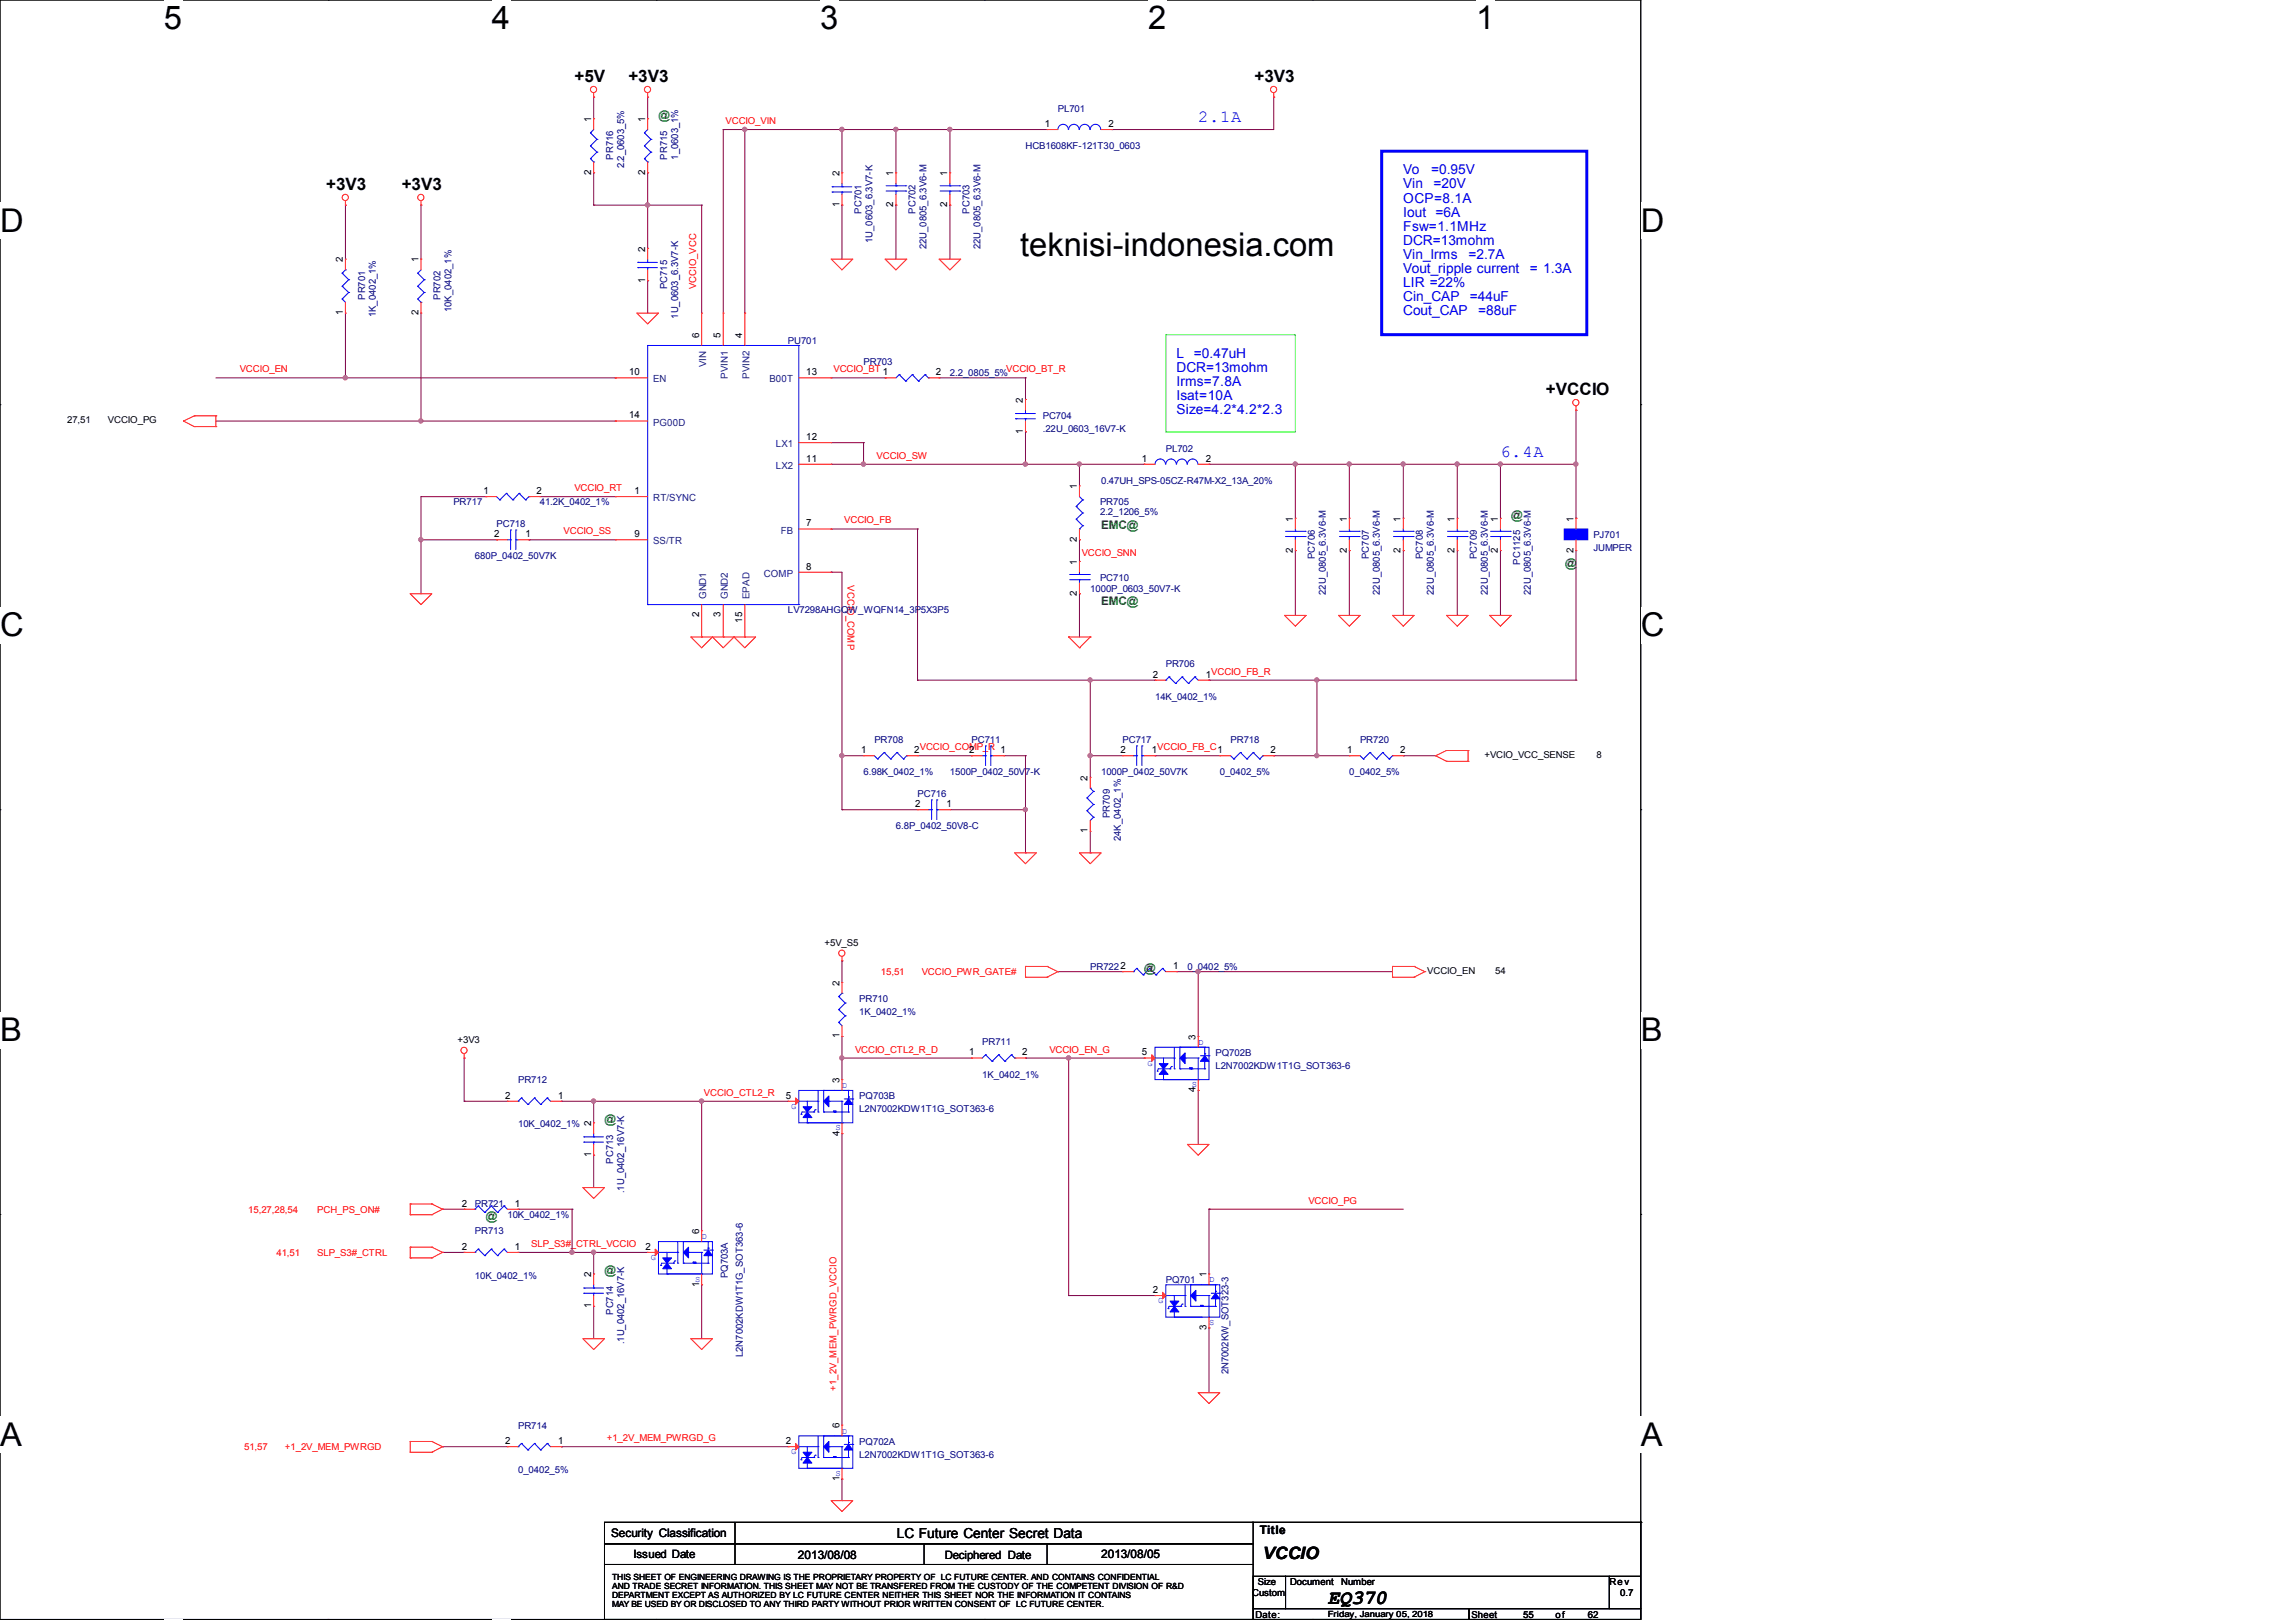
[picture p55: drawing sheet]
<svg xmlns="http://www.w3.org/2000/svg" width="297mm" height="210mm" viewBox="0 0 297 210" stroke-linecap="round" stroke-linejoin="round" font-family="sans-serif">
<defs><g id="words">
<g font-size="4.2">
<text x="21.2" y="3.8">5</text>
<text x="63.7" y="3.8">4</text>
<text x="106.1" y="3.8">3</text>
<text x="148.6" y="3.8">2</text>
<text x="191" y="3.8">1</text>
<text x="0" y="30">D</text>
<text x="212.3" y="30">D</text>
<text x="132" y="33.1">teknisi-indonesia.com</text>
<text x="0" y="82.3">C</text>
<text x="212.3" y="82.3">C</text>
<text x="0" y="134.7">B</text>
<text x="212.3" y="134.7">B</text>
<text x="0" y="187.1">A</text>
<text x="212.3" y="187.1">A</text>
</g>
<text font-size="2.6" x="171.8" y="207.6">EQ370</text>
<g font-size="2.2">
<text x="74.3" y="10.6">+5V</text>
<text x="81.3" y="10.6">+3V3</text>
<text x="162.3" y="10.6">+3V3</text>
<text x="42.2" y="24.6">+3V3</text>
<text x="52" y="24.6">+3V3</text>
<text x="200.1" y="51.1">+VCCIO</text>
<text x="163.4" y="201.8">VCCIO</text>
</g>
<g font-size="2.2" fill="#00f">
<text x="155.1" y="15.8">2.1A</text>
<text x="194.2" y="59.1">6.4A</text>
</g>
<g font-size="1.8" fill="#00f">
<text x="181.6" y="22.6">Vo</text>
<text x="185.2" y="22.6">=0.95V</text>
<text x="181.6" y="24.4">Vin</text>
<text x="181.6" y="26.2">OCP=8.1A</text>
<text x="181.6" y="28">Iout =6A</text>
<text x="181.6" y="29.8">Fsw=1.1MHz</text>
<text x="185.5" y="24.4">=20V</text>
<text x="181.6" y="31.7">DCR=13mohm</text>
<text x="181.6" y="33.5">Vin_Irms</text>
<text x="181.6" y="35.3">Vout_ripple current</text>
<text x="190" y="33.5">=2.7A</text>
<text x="198" y="35.3">= 1.3A</text>
<text x="181.6" y="37.1">LIR =22%</text>
<text x="181.6" y="38.9">Cin_CAP</text>
<text x="181.6" y="40.8">Cout_CAP</text>
<text x="190.2" y="38.9">=44uF</text>
<text x="191.3" y="40.8">=88uF</text>
<text x="152.3" y="46.3">L</text>
<text x="154.5" y="46.3">=0.47uH</text>
<text x="152.3" y="48.1">DCR=13mohm</text>
<text x="152.3" y="50">Irms=7.8A</text>
<text x="152.3" y="51.8">Isat=10A</text>
<text x="152.3" y="53.6">Size=4.2*4.2*2.3</text>
</g>
<text font-size="1.8" x="116.1" y="199">LC Future Center Secret Data</text>
<g font-size="1.5" fill="#008000">
<text x="85.2" y="15.4">@</text>
<text x="142.5" y="68.5">EMC@</text>
<text x="195.6" y="67.1">@</text>
<text x="202.6" y="73.4">@</text>
<text x="142.5" y="78.3">EMC@</text>
<text x="148.1" y="125.8">@</text>
<text x="78.2" y="145.3">@</text>
<text x="62.9" y="157.9">@</text>
<text x="78.2" y="164.9">@</text>
</g>
<g font-size="1.5">
<text x="79.1" y="198.9">Security Classification</text>
<text x="82" y="201.5">Issued Date</text>
<text x="103.3" y="201.7">2013/08/08</text>
<text x="122.3" y="201.7">Deciphered Date</text>
<text x="142.5" y="201.6">2013/08/05</text>
<text x="163" y="198.5">Title</text>
</g>
<g font-size="1.3">
<text x="135.2" y="16.4">1</text>
<text x="143.5" y="16.4">2</text>
<text x="81.4" y="48.6">10</text>
<text x="104.3" y="48.6">13</text>
<text x="114.3" y="48.6">1</text>
<text x="121.1" y="48.6">2</text>
<text x="81.4" y="54.1">14</text>
<text x="104.3" y="56.9">12</text>
<text x="104.3" y="59.7">11</text>
<text x="147.8" y="59.7">1</text>
<text x="156" y="59.7">2</text>
<text x="62.6" y="63.9">1</text>
<text x="69.4" y="63.9">2</text>
<text x="82.1" y="63.9">1</text>
<text x="64" y="69.5">2</text>
<text x="68" y="69.5">1</text>
<text x="82.1" y="69.5">9</text>
<text x="104.3" y="68.1">7</text>
<text x="104.3" y="73.7">8</text>
<text x="149.2" y="87.7">2</text>
<text x="156" y="87.7">1</text>
<text x="111.5" y="97.5">1</text>
<text x="118.3" y="97.5">2</text>
<text x="125.4" y="97.5">2</text>
<text x="129.5" y="97.5">1</text>
<text x="145" y="97.5">2</text>
<text x="149" y="97.5">1</text>
<text x="157.6" y="97.5">1</text>
<text x="164.4" y="97.5">2</text>
<text x="174.3" y="97.5">1</text>
<text x="181.2" y="97.5">2</text>
<text x="118.4" y="104.4">2</text>
<text x="122.5" y="104.4">1</text>
<text x="151.8" y="125.4">1</text>
<text x="125.4" y="136.6">1</text>
<text x="132.3" y="136.6">2</text>
<text x="147.8" y="136.6">5</text>
<text x="65.4" y="142.2">2</text>
<text x="72.2" y="142.2">1</text>
<text x="101.7" y="142.2">5</text>
<text x="59.8" y="156.1">2</text>
<text x="59.8" y="161.7">2</text>
<text x="66.6" y="156.1">1</text>
<text x="66.6" y="161.7">1</text>
<text x="83.5" y="161.7">2</text>
<text x="149.2" y="167.3">2</text>
<text x="65.4" y="186.9">2</text>
<text x="72.2" y="186.9">1</text>
<text x="101.7" y="186.9">2</text>
</g>
<g font-size="1.3" fill="#004080">
<text x="84.5" y="49.5">EN</text>
<text x="99.6" y="49.5">B00T</text>
<text x="84.5" y="55.1">PG00D</text>
<text x="100.4" y="57.9">LX1</text>
<text x="84.5" y="64.9">RT/SYNC</text>
<text x="100.4" y="60.7">LX2</text>
<text x="84.5" y="70.4">SS/TR</text>
<text x="101" y="69">FB</text>
<text x="98.8" y="74.6">COMP</text>
</g>
<g font-size="1.2">
<text x="76.5" y="15.8" transform="rotate(-90 76.5 15.8)">1</text>
<text x="83.5" y="15.8" transform="rotate(-90 83.5 15.8)">1</text>
<text x="76.5" y="22.6" transform="rotate(-90 76.5 22.6)">2</text>
<text x="83.5" y="22.6" transform="rotate(-90 83.5 22.6)">2</text>
<text x="108.6" y="22.8" transform="rotate(-90 108.6 22.8)">2</text>
<text x="115.6" y="22.8" transform="rotate(-90 115.6 22.8)">1</text>
<text x="122.6" y="22.8" transform="rotate(-90 122.6 22.8)">1</text>
<text x="108.6" y="26.8" transform="rotate(-90 108.6 26.8)">1</text>
<text x="115.6" y="26.8" transform="rotate(-90 115.6 26.8)">2</text>
<text x="122.6" y="26.8" transform="rotate(-90 122.6 26.8)">2</text>
<text x="44.4" y="34" transform="rotate(-90 44.4 34)">2</text>
<text x="54.1" y="34" transform="rotate(-90 54.1 34)">1</text>
<text x="83.5" y="32.6" transform="rotate(-90 83.5 32.6)">2</text>
<text x="44.4" y="40.8" transform="rotate(-90 44.4 40.8)">1</text>
<text x="54.1" y="40.8" transform="rotate(-90 54.1 40.8)">2</text>
<text x="83.5" y="36.6" transform="rotate(-90 83.5 36.6)">1</text>
<text x="90.5" y="43.7" transform="rotate(-90 90.5 43.7)">6</text>
<text x="93.3" y="43.7" transform="rotate(-90 93.3 43.7)">5</text>
<text x="96" y="43.7" transform="rotate(-90 96 43.7)">4</text>
<text x="132.4" y="52.1" transform="rotate(-90 132.4 52.1)">2</text>
<text x="8.7" y="54.8">27,51</text>
<text x="14" y="54.8">VCCIO_PG</text>
<text x="132.4" y="56.1" transform="rotate(-90 132.4 56.1)">1</text>
<text x="139.4" y="63.3" transform="rotate(-90 139.4 63.3)">1</text>
<text x="139.4" y="70.1" transform="rotate(-90 139.4 70.1)">2</text>
<text x="167.3" y="71.5" transform="rotate(-90 167.3 71.5)">2</text>
<text x="167.3" y="67.5" transform="rotate(-90 167.3 67.5)">1</text>
<text x="174.3" y="71.5" transform="rotate(-90 174.3 71.5)">2</text>
<text x="174.3" y="67.5" transform="rotate(-90 174.3 67.5)">1</text>
<text x="181.3" y="71.5" transform="rotate(-90 181.3 71.5)">2</text>
<text x="181.3" y="67.5" transform="rotate(-90 181.3 67.5)">1</text>
<text x="188.2" y="71.5" transform="rotate(-90 188.2 71.5)">2</text>
<text x="188.2" y="67.5" transform="rotate(-90 188.2 67.5)">1</text>
<text x="193.8" y="71.5" transform="rotate(-90 193.8 71.5)">2</text>
<text x="193.8" y="67.5" transform="rotate(-90 193.8 67.5)">1</text>
<text x="203.6" y="71.5" transform="rotate(-90 203.6 71.5)">2</text>
<text x="203.6" y="67.5" transform="rotate(-90 203.6 67.5)">1</text>
<text x="139.4" y="77.1" transform="rotate(-90 139.4 77.1)">2</text>
<text x="139.4" y="73.1" transform="rotate(-90 139.4 73.1)">1</text>
<text x="90.5" y="79.9" transform="rotate(-90 90.5 79.9)">2</text>
<text x="93.3" y="79.9" transform="rotate(-90 93.3 79.9)">3</text>
<text x="96" y="80.6" transform="rotate(-90 96 80.6)">15</text>
<text x="140.8" y="101" transform="rotate(-90 140.8 101)">2</text>
<text x="192.1" y="98.1">+VCIO_VCC_SENSE</text>
<text x="206.6" y="98.1">8</text>
<text x="140.8" y="107.8" transform="rotate(-90 140.8 107.8)">1</text>
<text x="106.7" y="122.4">+5V_S5</text>
<text x="108.6" y="127.6" transform="rotate(-90 108.6 127.6)">2</text>
<text x="184.7" y="126">VCCIO_EN</text>
<text x="193.5" y="126">54</text>
<text x="59.2" y="135">+3V3</text>
<text x="108.6" y="134.4" transform="rotate(-90 108.6 134.4)">1</text>
<text x="154.7" y="134.5" transform="rotate(-90 154.7 134.5)">3</text>
<text x="108.6" y="140.1" transform="rotate(-90 108.6 140.1)">3</text>
<text x="154.7" y="141.4" transform="rotate(-90 154.7 141.4)">4</text>
<text x="76.5" y="149.7" transform="rotate(-90 76.5 149.7)">1</text>
<text x="76.5" y="145.7" transform="rotate(-90 76.5 145.7)">2</text>
<text x="108.6" y="146.9" transform="rotate(-90 108.6 146.9)">4</text>
<text x="90.5" y="159.7" transform="rotate(-90 90.5 159.7)">6</text>
<text x="76.5" y="165.3" transform="rotate(-90 76.5 165.3)">2</text>
<text x="90.5" y="166.5" transform="rotate(-90 90.5 166.5)">1</text>
<text x="156.1" y="165.3" transform="rotate(-90 156.1 165.3)">1</text>
<text x="76.5" y="169.3" transform="rotate(-90 76.5 169.3)">1</text>
<text x="156.1" y="172.1" transform="rotate(-90 156.1 172.1)">3</text>
<text x="108.6" y="184.8" transform="rotate(-90 108.6 184.8)">6</text>
<text x="108.6" y="191.6" transform="rotate(-90 108.6 191.6)">1</text>
<text x="162" y="206.5">Custom</text>
<text x="162.5" y="209.3">Date:</text>
<text x="162.8" y="205.1">Size</text>
<text x="167" y="205.1">Document</text>
<text x="173.6" y="205.1">Number</text>
<text x="190.4" y="209.3">Sheet</text>
<text x="197.1" y="209.3">55</text>
<text x="201.3" y="209.3">of</text>
<text x="205.5" y="209.3">62</text>
<text x="208.3" y="205.1">Rev</text>
<text x="209.7" y="206.5">0.7</text>
</g>
<g font-size="1.2" fill="#f00">
<text x="93.9" y="16">VCCIO_VIN</text>
<text x="90.1" y="37.4" transform="rotate(-90 90.1 37.4)">VCCIO_VCC</text>
<text x="31" y="48.2">VCCIO_EN</text>
<text x="107.9" y="48.2">VCCIO_BT</text>
<text x="130.2" y="48.2">VCCIO_BT_R</text>
<text x="113.4" y="59.4">VCCIO_SW</text>
<text x="74.3" y="63.5">VCCIO_RT</text>
<text x="72.9" y="69.1">VCCIO_SS</text>
<text x="109.3" y="67.7">VCCIO_FB</text>
<text x="140" y="71.9">VCCIO_SNN</text>
<text x="109.7" y="75.7" transform="rotate(90 109.7 75.7)">VCCIO_COMP</text>
<text x="156.8" y="87.3">VCCIO_FB_R</text>
<text x="119" y="97.1">VCCIO_COMP_R</text>
<text x="149.8" y="97.1">VCCIO_FB_C</text>
<text x="114" y="126.2">15,51</text>
<text x="119.3" y="126.2">VCCIO_PWR_GATE#</text>
<text x="110.7" y="136.2">VCCIO_CTL2_R_D</text>
<text x="135.8" y="136.2">VCCIO_EN_G</text>
<text x="91.1" y="141.8">VCCIO_CTL2_R</text>
<text x="169.3" y="155.7">VCCIO_PG</text>
<text x="32.1" y="156.9">15,27,28,54</text>
<text x="41.1" y="156.9">PCH_PS_ON#</text>
<text x="68.7" y="161.3">SLP_S3#_CTRL_VCCIO</text>
<text x="35.8" y="162.5">41,51</text>
<text x="41.1" y="162.5">SLP_S3#_CTRL</text>
<text x="108.2" y="179.9" transform="rotate(-90 108.2 179.9)">+1_2V_MEM_PWRGD_VCCIO</text>
<text x="31.6" y="187.7">51,57</text>
<text x="36.9" y="187.7">+1_2V_MEM_PWRGD</text>
<text x="78.5" y="186.5">+1_2V_MEM_PWRGD_G</text>
</g>
<g font-size="1.2" fill="#000080">
<text x="136.9" y="14.4">PL701</text>
<text x="79.4" y="20.7" transform="rotate(-90 79.4 20.7)">PR716</text>
<text x="80.8" y="21.8" transform="rotate(-90 80.8 21.8)">2.2_0603_5%</text>
<text x="86.4" y="20.7" transform="rotate(-90 86.4 20.7)">PR715</text>
<text x="87.8" y="20.7" transform="rotate(-90 87.8 20.7)">1_0603_1%</text>
<text x="132.7" y="19.3">HCB1608KF-121T30_0603</text>
<text x="111.5" y="27.6" transform="rotate(-90 111.5 27.6)">PC701</text>
<text x="118.5" y="27.6" transform="rotate(-90 118.5 27.6)">PC702</text>
<text x="125.5" y="27.6" transform="rotate(-90 125.5 27.6)">PC703</text>
<text x="112.9" y="31.5" transform="rotate(-90 112.9 31.5)">1U_0603_6.3V7-K</text>
<text x="119.9" y="32.3" transform="rotate(-90 119.9 32.3)">22U_0805_6.3V6-M</text>
<text x="126.9" y="32.3" transform="rotate(-90 126.9 32.3)">22U_0805_6.3V6-M</text>
<text x="47.2" y="38.8" transform="rotate(-90 47.2 38.8)">PR701</text>
<text x="48.6" y="41.1" transform="rotate(-90 48.6 41.1)">1K_0402_1%</text>
<text x="57" y="38.8" transform="rotate(-90 57 38.8)">PR702</text>
<text x="58.4" y="40.4" transform="rotate(-90 58.4 40.4)">10K_0402_1%</text>
<text x="86.4" y="37.4" transform="rotate(-90 86.4 37.4)">PC715</text>
<text x="87.8" y="41.2" transform="rotate(-90 87.8 41.2)">1U_0603_6.3V7-K</text>
<text x="102" y="44.5">PU701</text>
<text x="111.8" y="47.2">PR703</text>
<text x="122.9" y="48.6">2.2_0805_5%</text>
<text x="135" y="54.2">PC704</text>
<text x="135" y="55.9">.22U_0603_16V7-K</text>
<text x="150.9" y="58.4">PL702</text>
<text x="58.7" y="65.4">PR717</text>
<text x="69.8" y="65.4">41.2K_0402_1%</text>
<text x="142.4" y="65.4">PR705</text>
<text x="142.5" y="62.6">0.47UH_SPS-05CZ-R47M-X2_13A_20%</text>
<text x="64.3" y="68.2">PC718</text>
<text x="142.4" y="66.7">2.2_1206_5%</text>
<text x="206.2" y="69.6">PJ701</text>
<text x="206.2" y="71.3">JUMPER</text>
<text x="61.5" y="72.4">680P_0402_50V7K</text>
<text x="141.1" y="76.6">1000P_0603_50V7-K</text>
<text x="142.4" y="75.2">PC710</text>
<text x="170.2" y="72.3" transform="rotate(-90 170.2 72.3)">PC706</text>
<text x="171.6" y="77" transform="rotate(-90 171.6 77)">22U_0805_6.3V6-M</text>
<text x="177.2" y="72.3" transform="rotate(-90 177.2 72.3)">PC707</text>
<text x="178.6" y="77" transform="rotate(-90 178.6 77)">22U_0805_6.3V6-M</text>
<text x="184.1" y="72.3" transform="rotate(-90 184.1 72.3)">PC708</text>
<text x="185.5" y="77" transform="rotate(-90 185.5 77)">22U_0805_6.3V6-M</text>
<text x="191.1" y="72.3" transform="rotate(-90 191.1 72.3)">PC709</text>
<text x="192.5" y="77" transform="rotate(-90 192.5 77)">22U_0805_6.3V6-M</text>
<text x="196.7" y="73.1" transform="rotate(-90 196.7 73.1)">PC1125</text>
<text x="198.1" y="77" transform="rotate(-90 198.1 77)">22U_0805_6.3V6-M</text>
<text x="102" y="79.4">LV7298AHGQW_WQFN14_3P5X3P5</text>
<text x="150.9" y="86.4">PR706</text>
<text x="149.5" y="90.6">14K_0402_1%</text>
<text x="111.8" y="100.3">6.98K_0402_1%</text>
<text x="113.2" y="96.1">PR708</text>
<text x="122.9" y="100.3">1500P_0402_50V7-K</text>
<text x="125.7" y="96.1">PC711</text>
<text x="142.5" y="100.3">1000P_0402_50V7K</text>
<text x="145.3" y="96.1">PC717</text>
<text x="157.9" y="100.3">0_0402_5%</text>
<text x="159.3" y="96.1">PR718</text>
<text x="174.6" y="100.3">0_0402_5%</text>
<text x="176" y="96.1">PR720</text>
<text x="115.9" y="107.3">6.8P_0402_50V8-C</text>
<text x="118.7" y="103.1">PC716</text>
<text x="143.6" y="105.9" transform="rotate(-90 143.6 105.9)">PR709</text>
<text x="145" y="108.8" transform="rotate(-90 145 108.8)">24K_0402_1%</text>
<text x="141.1" y="125.5">PR7222</text>
<text x="153.7" y="125.5">0_0402_5%</text>
<text x="111.2" y="129.7">PR710</text>
<text x="111.2" y="131.4">1K_0402_1%</text>
<text x="127.1" y="135.3">PR711</text>
<text x="157.3" y="136.7">PQ702B</text>
<text x="67.1" y="140.2">PR712</text>
<text x="111.2" y="142.2">PQ703B</text>
<text x="111.2" y="143.9">L2N7002KDW1T1G_SOT363-6</text>
<text x="127.1" y="139.4">1K_0402_1%</text>
<text x="157.3" y="138.3">L2N7002KDW1T1G_SOT363-6</text>
<text x="67.1" y="145.9">10K_0402_1%</text>
<text x="79.4" y="150.6" transform="rotate(-90 79.4 150.6)">PC713</text>
<text x="80.8" y="154.4" transform="rotate(-90 80.8 154.4)">.1U_0402_16V7-K</text>
<text x="61.5" y="156.2">PR721</text>
<text x="61.5" y="159.7">PR713</text>
<text x="65.7" y="157.6">10K_0402_1%</text>
<text x="61.5" y="165.4">10K_0402_1%</text>
<text x="94.2" y="165.4" transform="rotate(-90 94.2 165.4)">PQ703A</text>
<text x="150.9" y="166">PQ701</text>
<text x="79.4" y="170.1" transform="rotate(-90 79.4 170.1)">PC714</text>
<text x="80.8" y="173.9" transform="rotate(-90 80.8 173.9)">.1U_0402_16V7-K</text>
<text x="96.1" y="175.6" transform="rotate(-90 96.1 175.6)">L2N7002KDW1T1G_SOT363-6</text>
<text x="159" y="177.8" transform="rotate(-90 159 177.8)">2N7002KW_SOT323-3</text>
<text x="67.1" y="184.9">PR714</text>
<text x="67.1" y="190.6">0_0402_5%</text>
<text x="111.2" y="186.9">PQ702A</text>
<text x="111.2" y="188.6">L2N7002KDW1T1G_SOT363-6</text>
</g>
<g font-size="1.2" fill="#004080">
<text x="91.4" y="47.5" transform="rotate(-90 91.4 47.5)">VIN</text>
<text x="94.2" y="49" transform="rotate(-90 94.2 49)">PVIN1</text>
<text x="97" y="49" transform="rotate(-90 97 49)">PVIN2</text>
<text x="91.4" y="77.5" transform="rotate(-90 91.4 77.5)">GND1</text>
<text x="94.2" y="77.5" transform="rotate(-90 94.2 77.5)">GND2</text>
<text x="97" y="77.5" transform="rotate(-90 97 77.5)">EPAD</text>
</g>
<g font-size="1.1" fill="#00f">
<text x="148.5" y="137.9">G</text>
<text x="155.1" y="135.2">D</text>
<text x="102.4" y="143.5">G</text>
<text x="109" y="140.8">D</text>
<text x="154.2" y="140.7">S</text>
<text x="108.1" y="146.3">S</text>
<text x="90.8" y="160.4">D</text>
<text x="84.2" y="163">G</text>
<text x="90" y="165.8">S</text>
<text x="156.5" y="165.8">D</text>
<text x="149.9" y="168.6">G</text>
<text x="156.5" y="171.4">S</text>
<text x="109" y="185.5">D</text>
<text x="102.4" y="188.2">G</text>
<text x="108.1" y="191">S</text>
</g>
<g font-size="1.1">
<text x="79.2" y="205.6">AND TRADE SECRET INFORMATION. THIS SHEET MAY NOT BE TRANSFERED FROM THE CUSTODY OF THE COMPETENT DIVISION OF R&amp;D</text>
<text x="79.2" y="206.8">DEPARTMENT EXCEPT AS AUTHORIZED BY LC FUTURE CENTER NEITHER THIS SHEET NOR THE INFORMATION IT CONTAINS</text>
<text x="79.2" y="207.9">MAY BE USED BY OR DISCLOSED TO ANY THIRD PARTY WITHOUT PRIOR WRITTEN CONSENT OF LC FUTURE CENTER.</text>
<text x="79.2" y="204.5">THIS SHEET OF ENGINEERING DRAWING IS THE PROPRIETARY PROPERTY OF LC FUTURE CENTER. AND CONTAINS CONFIDENTIAL</text>
<text x="171.8" y="209.2">Friday, January 05, 2018</text>
</g>
</g></defs>
<path d="M0 0h212.3v209.5h-212.3z" fill="none" stroke="#000" stroke-width=".13"/>
<g fill="#fff">
<path d="M21.2 0h2.4v4.7h-2.4z"/>
<path d="M21.2 209.5h2.4v.5h-2.4z"/>
</g>
<path d="M42.5 0h.1M42.5 209.5h.1" fill="none" stroke="#000" stroke-width=".13"/>
<g fill="#fff">
<path d="M63.7 0h2.3v4.7h-2.3z"/>
<path d="M63.7 209.5h2.3v.5h-2.3z"/>
</g>
<path d="M84.9 0h.1M84.9 209.5h.1" fill="none" stroke="#000" stroke-width=".13"/>
<g fill="#fff">
<path d="M106.1 0h2.4v4.7h-2.4z"/>
<path d="M106.1 209.5h2.4v.5h-2.4z"/>
</g>
<path d="M127.4 0h.1M127.4 209.5h.1" fill="none" stroke="#000" stroke-width=".13"/>
<g fill="#fff">
<path d="M148.6 0h2.4v4.7h-2.4z"/>
<path d="M148.6 209.5h2.4v.5h-2.4z"/>
</g>
<path d="M169.8 0h.1M169.8 209.5h.1" fill="none" stroke="#000" stroke-width=".13"/>
<g fill="#fff">
<path d="M191.1 0h2.3v4.7h-2.3z"/>
<path d="M191.1 209.5h2.3v.5h-2.3z"/>
<path d="M0 26.2h3v4.7h-3z"/>
<path d="M212.3 26.2h3.1v4.7h-3.1z"/>
<path d="M0 78.5h3v4.8h-3z"/>
<path d="M212.3 78.5h3.1v4.8h-3.1z"/>
</g>
<path d="M0 52.4h.1M212.3 52.4h.1" fill="none" stroke="#000" stroke-width=".13"/>
<g fill="#fff">
<path d="M0 130.9h2.8v4.8h-2.8z"/>
<path d="M212.3 130.9h2.9v4.8h-2.9z"/>
</g>
<path d="M0 104.8h.1M212.3 104.8h.1" fill="none" stroke="#000" stroke-width=".13"/>
<g fill="#fff">
<path d="M-.1 183.3h2.9v4.7h-2.9z"/>
<path d="M212.3 183.3h2.9v4.7h-2.9z"/>
</g>
<g fill="none" stroke="#000" stroke-width=".13">
<path d="M0 157.1h.1M212.3 157.1h.1M78.2 197h84v2.8h-84zM78.2 199.8h84v2.6h-84zM95.1 199.8h.1M95.1 197v5.4M119.6 199.8v2.6M135.5 199.8v2.6M162 197h50.3M212.3 197h.1M212.3 197v7M78.2 202.4h84v7.1h-84z"/>
<path d="M95.1 202.4h.1M119.6 202.4h.1M135.5 202.4h.1M162.2 204h4.2v4.1h-4.2zM162.2 208.1h27.9v1.4h-27.9zM166.4 204h41.9v4.1h-41.9zM190.1 208.1h22.2v1.4h-22.2zM208.3 204h4v4.1h-4z"/>
</g>
<path d="M178.8 19.6h26.6v23.7h-26.6z" fill="none" stroke="#00f" stroke-width=".38"/>
<path d="M150.9 43.3h16.7v12.6h-16.7z" fill="none" stroke="#0f0" stroke-width=".13"/>
<g fill="none" stroke="#800040" stroke-width=".13">
<path d="M76.8 12.6h.1M76.8 12.6v2.8M83.8 12.6h.1M83.8 12.6v2.8M93.6 16.8h.1M93.6 16.8v23.7M93.6 16.8h41.9M96.4 16.8h.1M96.4 16.8v23.7M109 16.8h.1M109 16.8v5.6M115.9 16.8h.1"/>
<path d="M115.9 16.8v5.6M122.9 16.8h.1M122.9 16.8v5.6M143.9 16.8h.1M164.8 12.6h.1M164.8 12.6v4.2h-20.9M44.7 26.5h.1M44.7 26.5v7M54.5 26.5h.1M54.5 26.5v7M76.8 22.4h.1M76.8 26.5h.1"/>
<path d="M76.8 22.4v4.1M76.8 26.5h14M83.8 26.5h.1M83.8 36.3h.1M83.8 22.4h.1M83.8 22.4v9.7M83.8 36.3v4.2M90.8 26.5h.1M90.8 26.5v14M109 26.5h.1M109 26.5v7M115.9 26.5h.1"/>
<path d="M115.9 26.5v7M122.9 26.5h.1M122.9 26.5v7M27.9 48.9h51.7M27.9 54.5h51.7M44.7 48.9h.1M44.7 40.5v8.4M54.5 54.5h.1M54.5 40.5v14M79.6 48.9h.1M79.6 54.5h.1M107.6 48.9h6.9"/>
<path d="M107.6 57.3h4.2M111.8 57.3h.1M111.8 57.3v2.8M114.5 48.9h.1M121.5 48.9h11.2M132.7 48.9h.1M132.7 51.7h.1M132.7 55.9h.1M132.7 48.9v2.8M132.7 55.9v4.2M204 53.1h.1M204 53.1v14"/>
<path d="M54.5 69.8h.1M54.5 69.8h9.8M62.9 64.3h.1M62.9 64.3h-8.4v12.5M64.3 69.8h.1M68.5 69.8h.1M68.5 69.8h11.1M69.8 64.3h9.8M79.6 64.3h.1M107.6 74h.1M107.6 60.1h40.5M107.6 68.5h11.1"/>
<path d="M107.6 74h1.4v30.8M111.8 60.1h.1M118.7 68.5h.1M118.7 68.5v19.5M132.7 60.1h.1M139.7 60.1h.1M139.7 69.8h.1M139.7 76.8h.1M139.7 60.1v2.8M139.7 69.8v2.8M139.7 76.8v5.6M148.1 60.1h.1"/>
<path d="M156.5 60.1h.1M156.5 60.1h47.5M167.6 60.1h.1M167.6 71.2h.1M167.6 60.1v7M167.6 71.2v8.4M174.6 60.1h.1M174.6 71.2h.1M174.6 60.1v7M174.6 71.2v8.4M181.6 60.1h.1M181.6 71.2h.1"/>
<path d="M181.6 60.1v7M181.6 71.2v8.4M188.6 60.1h.1M188.6 79.6h.1M188.6 60.1v7M188.6 71.2v8.4M194.2 60.1h.1M194.2 79.6h.1M194.2 60.1v7M194.2 71.2v8.4M204 67.1h.1M204 60.1h.1"/>
<path d="M204 71.2v16.8M109 97.8h.1M109 97.8h2.8M118.7 88h.1M118.7 88h30.8M118.7 97.8h7M125.7 97.8h.1M129.9 97.8h2.8M132.7 97.8h.1M132.7 97.8v12.6M141.1 88h.1M141.1 97.8h.1"/>
<path d="M141.1 88v12.6M141.1 97.8h4.2M149.5 97.8h.1M149.5 97.8h8.4M156.5 88h.1M156.5 88h47.5M164.8 97.8h.1M164.8 97.8h9.8M170.4 88h.1M170.4 97.8h.1M170.4 88v9.8M181.6 97.8h.1"/>
<path d="M181.6 97.8h4.2M204 88h.1M109 104.8h9.7M109 104.8h.1M122.9 104.8h9.8M132.7 104.8h.1M132.7 110.4h.1M141.1 110.4h.1M141.1 107.6v2.8M60.1 136.9h.1M60.1 136.9v5.6M109 136.9h16.7"/>
<path d="M109 134.1h.1M109 124.3h.1M109 136.9h.1M109 124.3v2.8M109 134.1v5.6M132.7 136.9h.1M132.7 136.9h15.4M136.9 125.7h.1M136.9 125.7h8.4M138.3 136.9h.1M138.3 136.9v30.7M152.3 125.7h27.9"/>
<path d="M155.1 125.7h.1M155.1 125.7v8.4M57.3 156.5h.1M57.3 156.5h2.8M60.1 142.5h.1M60.1 142.5h5.6M67.1 156.5h6.9M72.6 142.5h.1M72.6 142.5h29.4M74 156.5h.1M74 156.5v5.5M76.8 149.5h.1"/>
<path d="M76.8 142.5h.1M76.8 142.5v2.8M76.8 149.5v4.2M90.8 142.5h.1M90.8 142.5v16.8M109 146.7h.1M109 146.7v37.7M155.1 141.1h.1M155.1 141.1v7M156.5 156.5h.1M156.5 156.5v8.3M156.5 156.5h25.1"/>
<path d="M57.3 162h.1M57.3 162h2.8M67.1 162h16.7M74 162h.1M76.8 162h.1M76.8 169h.1M76.8 162v2.8M76.8 169v4.2M90.8 166.2h.1M90.8 166.2v7M138.3 167.6h.1M138.3 167.6h11.2"/>
<path d="M156.5 171.8h.1M156.5 171.8v8.4M57.3 187.2h.1M57.3 187.2h8.4M72.6 187.2h.1M72.6 187.2h29.4M109 191.4h.1M109 191.4v2.8"/>
</g>
<g fill="#f0f" stroke="#f0f" stroke-width=".13">
<circle cx="108.9" cy="16.7" r=".28"/>
<circle cx="96.4" cy="16.7" r=".28"/>
<circle cx="115.9" cy="16.7" r=".28"/>
<circle cx="122.9" cy="16.7" r=".28"/>
<circle cx="111.7" cy="60" r=".28"/>
<circle cx="132.7" cy="60" r=".28"/>
<circle cx="167.6" cy="60" r=".28"/>
<circle cx="174.6" cy="60" r=".28"/>
<circle cx="188.6" cy="60" r=".28"/>
<circle cx="181.6" cy="60" r=".28"/>
<circle cx="90.8" cy="142.5" r=".28"/>
<circle cx="76.8" cy="162" r=".28"/>
<circle cx="76.8" cy="142.5" r=".28"/>
<circle cx="108.9" cy="136.9" r=".28"/>
<circle cx="138.3" cy="136.9" r=".28"/>
<circle cx="155" cy="125.7" r=".28"/>
<circle cx="170.4" cy="88" r=".28"/>
<circle cx="141.1" cy="88" r=".28"/>
<circle cx="139.7" cy="60" r=".28"/>
<circle cx="83.8" cy="26.5" r=".28"/>
<circle cx="54.5" cy="69.8" r=".28"/>
<circle cx="203.9" cy="60" r=".28"/>
<circle cx="74" cy="162" r=".28"/>
<circle cx="44.7" cy="48.9" r=".28"/>
<circle cx="54.5" cy="54.5" r=".28"/>
<circle cx="170.4" cy="97.8" r=".28"/>
<circle cx="132.7" cy="104.7" r=".28"/>
<circle cx="108.9" cy="97.8" r=".28"/>
<circle cx="141.1" cy="97.8" r=".28"/>
<circle cx="194.2" cy="60" r=".28"/>
</g>
<g fill="none" stroke="#f00" stroke-width=".13">
<path d="M76.8 12.6h.1M76.8 15.4h.1M76.8 12v.6M76.8 15.4v1.4M83.8 12.6h.1M83.8 15.4h.1M83.8 12v.6M83.8 15.4v1.4M135.5 16.8h.1M135.5 16.8h1.4M142.5 16.8h1.4M143.9 16.8h.1"/>
<path d="M164.8 12.6h.1M164.8 12v.6M44.7 26.5h.1M44.7 33.5h.1M44.7 26v.5M44.7 33.5v1.4M44.7 39.1v1.4M54.5 26.5h.1M54.5 33.5h.1M54.5 26v.5M54.5 33.5v1.4M54.5 39.1v1.4"/>
<path d="M76.8 22.4h.1M76.8 21v1.4M83.8 22.4h.1M83.8 36.3h.1M83.8 32.1h.1M83.8 21v1.4M83.8 32.1v1.4M83.8 34.9v1.4M107.6 33.5h2.8l-1.4 1.4zM109 26.5h.1M109 22.4h.1M109 22.4v1.3"/>
<path d="M109 25.1v1.4M114.5 33.5h2.8l-1.4 1.4zM115.9 22.4h.1M115.9 26.5h.1M115.9 22.4v1.3M115.9 25.1v1.4M121.5 33.5h2.8l-1.4 1.4zM122.9 22.4h.1M122.9 26.5h.1M122.9 22.4v1.3M122.9 25.1v1.4M23.7 54.5h.1"/>
<path d="M23.7 54.5l1.4 .7M25.1 55.2h.1M25.1 53.8h.1M25.1 55.2h2.8M25.1 53.8l-1.4 .7M25.1 53.8h2.8M27.9 55.2h.1M27.9 53.8h.1M27.9 53.8v1.4M44.7 40.5h.1M54.5 40.5h.1M79.6 48.9h.1"/>
<path d="M79.6 54.5h.1M79.6 48.9h4.2M79.6 54.5h4.2M82.4 40.5h2.8l-1.4 1.4zM90.8 40.5h.1M90.8 40.5v4.2M93.6 40.5h.1M93.6 40.5v4.2M96.4 40.5h.1M96.4 40.5v4.2M103.4 48.9h4.2M103.4 57.3h4.2"/>
<path d="M107.6 57.3h.1M107.6 48.9h.1M114.5 48.9h.1M114.5 48.9h1.4M120.1 48.9h1.4M121.5 48.9h.1M132.7 55.9h.1M132.7 51.7h.1M132.7 51.7v1.4M132.7 54.5v1.4M204 53.1h.1M204 52.5v.6"/>
<path d="M53.1 76.8h2.8l-1.4 1.4zM62.9 64.3h.1M62.9 64.3h1.4M64.3 69.8h.1M64.3 69.8h1.4M67.1 69.8h1.4M68.5 69.8h.1M68.5 64.3h1.3M69.8 64.3h.1M79.6 64.3h.1M79.6 69.8h.1M79.6 64.3h4.2"/>
<path d="M79.6 69.8h4.2M90.8 78.2v4.2M93.6 78.2v4.2M96.4 78.2v4.2M103.4 60.1h4.2M103.4 68.5h4.2M103.4 74h4.2M107.6 68.5h.1M107.6 74h.1M107.6 60.1h.1M139.7 62.9h.1M139.7 69.8h.1"/>
<path d="M139.7 72.6h.1M139.7 76.8h.1M139.7 62.9v1.4M139.7 68.5v1.3M139.7 72.6v1.4M139.7 75.4v1.4M148.1 60.1h.1M148.1 60.1h1.4M155.1 60.1h1.4M156.5 60.1h.1M166.2 79.6h2.8l-1.4 1.4zM167.6 67.1h.1"/>
<path d="M167.6 71.2h.1M167.6 67.1v1.4M167.6 69.8v1.4M173.2 79.6h2.8l-1.4 1.4zM174.6 67.1h.1M174.6 71.2h.1M174.6 67.1v1.4M174.6 69.8v1.4M180.2 79.6h2.8l-1.4 1.4zM181.6 67.1h.1M181.6 71.2h.1M181.6 67.1v1.4"/>
<path d="M181.6 69.8v1.4M187.2 79.6h2.8l-1.4 1.4zM188.6 67.1h.1M188.6 71.2h.1M188.6 67.1v1.4M188.6 69.8v1.4M192.8 79.6h2.8l-1.4 1.4zM194.2 67.1h.1M194.2 71.2h.1M194.2 67.1v1.4M194.2 69.8v1.4M204 67.1h.1"/>
<path d="M204 71.2h.1M204 67.1v1.4M204 69.8v1.4M89.4 82.4h8.4l-1.4 1.4-1.4-1.4-1.4 1.4-1.4-1.4-1.4 1.4zM90.8 82.4h.1M93.6 82.4h.1M96.4 82.4h.1M111.8 97.8h1.4M111.8 97.8h.1M117.3 97.8h1.4M118.7 97.8h.1M125.7 97.8h.1"/>
<path d="M125.7 97.8h1.4M128.5 97.8h1.4M129.9 97.8h.1M138.3 82.4h.1M138.3 82.4h2.8M138.3 82.4l1.4 1.4M139.7 83.8h.1M141.1 82.4h.1M141.1 82.4l-1.4 1.4M145.3 97.8h.1M145.3 97.8h1.4M148.1 97.8h1.4"/>
<path d="M149.5 88h.1M149.5 97.8h.1M149.5 88h1.4M155.1 88h1.4M156.5 88h.1M157.9 97.8h.1M157.9 97.8h1.4M163.4 97.8h1.4M164.8 97.8h.1M174.6 97.8h.1M174.6 97.8h1.4M180.2 97.8h1.4"/>
<path d="M181.6 97.8h.1M185.8 97.8h.1M185.8 97.8l1.4 .7M187.2 98.5h.1M187.2 97.1h.1M187.2 98.5h2.8M187.2 97.1l-1.4 .7M187.2 97.1h2.8M190 98.5h.1M190 97.1h.1M190 97.1v1.4M118.7 104.8h.1"/>
<path d="M118.7 104.8h1.4M121.5 104.8h1.4M122.9 104.8h.1M131.3 110.4h2.8l-1.4 1.4zM139.7 110.4h2.8l-1.4 1.4zM141.1 107.6h.1M141.1 100.6h.1M141.1 100.6v1.4M141.1 106.2v1.4M60.1 136.9h.1M60.1 136.3v.6M109 124.3h.1"/>
<path d="M109 134.1h.1M109 127.1h.1M109 139.7h.1M109 123.8v.5M109 127.1v1.4M109 132.7v1.4M109 139.7v1.4M125.7 136.9h.1M125.7 136.9h1.4M131.3 136.9h1.4M132.7 126.4h.1M132.7 125h.1"/>
<path d="M132.7 136.9h.1M132.7 125h2.8M132.7 125v1.4M132.7 126.4h2.8M135.5 125h.1M135.5 126.4h.1M135.5 125l1.4 .7M136.9 125.7h.1M136.9 125.7l-1.4 .7M145.3 125.7h.1M145.3 125.7h1.4M148.1 136.9h.1"/>
<path d="M148.1 136.9h1.4M150.9 125.7h1.4M152.3 125.7h.1M155.1 134.1h.1M155.1 134.1v1.4M155.1 139.7v1.4M180.2 126.4h.1M180.2 125h.1M180.2 125h2.8M180.2 125v1.4M180.2 126.4h2.8M183 126.4h.1"/>
<path d="M183 125h.1M183 125l1.4 .7M184.4 125.7h.1M184.4 125.7l-1.4 .7M53.1 157.2h.1M53.1 155.8h.1M53.1 155.8v1.4M53.1 155.8h2.8M53.1 157.2h2.8M55.9 155.8h.1M55.9 157.2h.1M55.9 155.8l1.4 .7"/>
<path d="M57.3 156.5h.1M57.3 156.5l-1.4 .7M60.1 156.5h.1M60.1 156.5h1.4M65.7 142.5h.1M65.7 156.5h1.4M65.7 142.5h1.4M67.1 156.5h.1M71.2 142.5h1.4M72.6 142.5h.1M75.4 153.7h2.8l-1.4 1.4zM76.8 149.5h.1"/>
<path d="M76.8 145.3h.1M76.8 145.3v1.4M76.8 148.1v1.4M90.8 159.3h.1M90.8 159.3v1.3M102 142.5h.1M102 142.5h1.4M109 146.7h.1M109 145.3v1.4M153.7 148.1h2.8l-1.4 1.4zM155.1 141.1h.1M53.1 162.8h.1"/>
<path d="M53.1 161.4h.1M53.1 161.4h2.8M53.1 161.4v1.4M53.1 162.8h2.8M55.9 161.4h.1M55.9 162.8h.1M55.9 161.4l1.4 .6M57.3 162h.1M57.3 162l-1.4 .8M60.1 162h.1M60.1 162h1.4M65.7 162h1.4"/>
<path d="M67.1 162h.1M75.4 173.2h2.8l-1.4 1.4zM76.8 169h.1M76.8 164.8h.1M76.8 164.8v1.4M76.8 167.6v1.4M83.8 162h.1M83.8 162h1.4M89.4 173.2h2.8l-1.4 1.4zM90.8 166.2h.1M90.8 164.8v1.4M149.5 167.6h.1"/>
<path d="M149.5 167.6h1.4M156.5 164.8h.1M156.5 171.8h.1M156.5 164.8v1.4M156.5 170.4v1.4M53.1 187.9h.1M53.1 186.5h.1M53.1 186.5v1.4M53.1 186.5h2.8M53.1 187.9h2.8M55.9 186.5h.1M55.9 187.9h.1"/>
<path d="M55.9 186.5l1.4 .7M57.3 187.2h.1M57.3 187.2l-1.4 .7M65.7 187.2h.1M65.7 187.2h1.4M71.2 187.2h1.4M72.6 187.2h.1M102 187.2h.1M102 187.2h1.4M107.6 194.2h2.8l-1.4 1.4zM109 184.4h.1M109 191.4h.1"/>
<path d="M109 184.4v1.4M109 190v1.4M155.1 180.2h2.8l-1.4 1.4z"/>
<circle cx="76.8" cy="11.6" r=".4"/>
<circle cx="83.8" cy="11.6" r=".4"/>
<circle cx="164.8" cy="11.6" r=".4"/>
<circle cx="44.7" cy="25.5" r=".4"/>
<circle cx="54.5" cy="25.5" r=".4"/>
<circle cx="203.9" cy="52.1" r=".4"/>
<circle cx="60" cy="135.9" r=".4"/>
<circle cx="108.9" cy="123.3" r=".4"/>
</g>
<g fill="none" stroke="#00f" stroke-width=".13">
<path d="M76.4 17.2h.1M76.4 18.9h.1M76.4 17.2l.9 .8M76.4 18.9l.9 .8M76.8 16.8l-.4 .4M77.3 18h.1M77.3 19.7h.1M77.3 18l-.9 .9M77.3 19.7l-.9 .8M83.4 17.2h.1M83.4 18.9h.1M83.4 17.2l.8 .8"/>
<path d="M83.4 18.9l.8 .8M83.8 16.8l-.4 .4M84.2 18h.1M84.2 19.7h.1M84.2 18l-.8 .9M84.2 19.7l-.8 .8M138.3 16.8a.68 .68 0 0 0-.7-.7 .68 .68 0 0 0-.7 .7M139.7 16.8a.68 .68 0 0 0-.7-.7 .68 .68 0 0 0-.7 .7M141 16.8a.68 .68 0 0 0-.6-.7 .68 .68 0 0 0-.7 .7M142.4 16.8a.68 .68 0 0 0-.6-.7 .68 .68 0 0 0-.7 .7M44.3 38.7h.1M44.3 37h.1"/>
<path d="M44.3 35.3h.1M44.3 38.7l.4 .4M44.3 37l.8 .8M44.3 35.3l.8 .9M44.7 34.9l-.4 .4M44.7 34.9h.1M45.1 37.8l-.8 .9M45.1 36.2l-.8 .8M45.1 37.8h.1M45.1 36.2h.1M54.1 35.3h.1M54.1 37h.1"/>
<path d="M54.1 38.7h.1M54.1 35.3l.8 .9M54.1 37l.8 .8M54.1 38.7l.4 .4M54.5 39.1h.1M54.5 34.9l-.4 .4M54.9 36.2h.1M54.9 37.8h.1M54.9 36.2l-.8 .8M54.9 37.8l-.8 .9M76.4 20.5h.1M76.4 20.5l.4 .5"/>
<path d="M76.8 21h.1M82.5 33.9h.1M82.5 34.6h.1M82.5 33.9h2.6M82.5 34.6h2.6M83.4 20.5h.1M83.4 20.5l.4 .5M83.8 21h.1M83.8 34.6h.1M83.8 33.9h.1M83.8 33.5v.4M83.8 34.6v.3"/>
<path d="M107.7 24.2h.1M107.7 24.8h.1M107.7 24.2h2.5M107.7 24.8h2.5M109 24.8h.1M109 24.2h.1M109 23.7v.5M109 24.8v.3M114.7 24.7h2.5M114.7 24h2.5M115.9 24h.1M115.9 24.7h.1"/>
<path d="M115.9 23.7v.3M115.9 24.7v.4M117.2 24.7h.1M117.2 24h.1M121.7 24.7h2.5M121.7 24h2.5M122.9 24h.1M122.9 24.7h.1M122.9 23.7v.3M122.9 24.7v.4M124.2 24.7h.1M124.2 24h.1"/>
<path d="M83.8 44.7h.1M83.8 44.7h19.6M83.8 44.7v33.5M103.4 44.7h.1M103.4 44.7v33.5M116.4 48.5l-.5 .4M116.4 48.5h.1M116.4 48.5l.8 .8M117.2 49.3h.1M118.1 48.5l-.9 .8M118.1 48.5h.1M118.1 48.5l.8 .8"/>
<path d="M118.9 49.3h.1M119.7 48.5l-.8 .8M119.7 48.5h.1M119.7 48.5l.4 .4M120.1 48.9h.1M131.4 53.5h.1M131.4 54.2h.1M131.4 53.5h2.6M131.4 54.2h2.6M132.7 54.2h.1M132.7 53.5h.1M132.7 53.1v.4"/>
<path d="M132.7 54.2v.3M64.3 64.3l.4 .4M64.7 64.7h.1M65.5 63.8l-.8 .9M65.5 63.8h.1M65.5 63.8l.9 .9M65.7 69.8h.4M66.1 68.6h.1M66.1 69.8h.1M66.1 68.6v2.5M66.4 64.7h.1M66.8 69.8h.1"/>
<path d="M66.8 68.6h.1M66.8 68.6v2.5M66.8 69.8h.3M67.2 63.8l-.8 .9M67.2 63.8h.1M67.2 63.8l.8 .9M68 64.7h.1M68.5 64.3l-.5 .4M68.5 64.3h.1M83.8 78.2h.1M83.8 78.2h19.6M103.4 78.2h.1"/>
<path d="M138.4 75h2.6M138.4 74.3h2.6M139.3 65.5h.1M139.3 67.2h.1M139.3 65.5l.8 .9M139.3 67.2l.8 .8M139.7 68.5h.1M139.7 74.3h.1M139.7 75h.1M139.7 64.3l.4 .4M139.7 74v.3M139.7 75v.4"/>
<path d="M140.1 64.7h.1M140.1 66.4h.1M140.1 68h.1M140.1 64.7l-.8 .8M140.1 66.4l-.8 .8M140.1 68l-.4 .5M141 75h.1M141 74.3h.1M150.8 60.1a.68 .68 0 0 0-.6-.7 .68 .68 0 0 0-.7 .7M152.2 60.1a.68 .68 0 0 0-.7-.7 .68 .68 0 0 0-.6 .7M153.6 60.1a.68 .68 0 0 0-.7-.7 .68 .68 0 0 0-.6 .7M155 60.1a.68 .68 0 0 0-.7-.7 .68 .68 0 0 0-.6 .7"/>
<path d="M166.4 69.4h2.5M166.4 68.7h2.5M167.6 68.7h.1M167.6 69.4h.1M167.6 68.5v.2M167.6 69.4v.4M168.9 69.4h.1M168.9 68.7h.1M173.3 69.4h2.6M173.3 68.7h2.6M174.6 68.7h.1M174.6 69.4h.1"/>
<path d="M174.6 68.5v.2M174.6 69.4v.4M175.9 69.4h.1M175.9 68.7h.1M180.3 69.4h2.6M180.3 68.7h2.6M181.6 68.7h.1M181.6 69.4h.1M181.6 68.5v.2M181.6 69.4v.4M182.9 69.4h.1M182.9 68.7h.1"/>
<path d="M187.3 69.4h2.6M187.3 68.7h2.6M188.6 68.7h.1M188.6 69.4h.1M188.6 68.5v.2M188.6 69.4v.4M189.9 69.4h.1M189.9 68.7h.1M192.9 69.4h2.5M192.9 68.7h2.5M194.2 68.7h.1M194.2 69.4h.1"/>
<path d="M194.2 68.5v.2M194.2 69.4v.4M195.4 69.4h.1M195.4 68.7h.1M113.2 97.8l.4 .4M113.6 98.2h.1M114.4 97.4l-.8 .8M114.4 97.4h.1M114.4 97.4l.9 .8M115.3 98.2h.1M116.1 97.4l-.8 .8M116.1 97.4h.1"/>
<path d="M116.1 97.4l.8 .8M116.9 98.2h.1M117.3 97.8l-.4 .4M117.3 97.8h.1M127.1 97.8h.4M127.5 96.5h.1M127.5 97.8h.1M127.5 96.5v2.6M128.2 97.8h.1M128.2 96.5h.1M128.2 96.5v2.6M128.2 97.8h.3"/>
<path d="M146.7 97.8h.4M147.1 96.5h.1M147.1 97.8h.1M147.1 96.5v2.6M147.8 97.8h.1M147.8 96.5h.1M147.8 96.5v2.6M147.8 97.8h.3M150.9 88h.1M151.3 87.6h.1M151.3 87.6l-.4 .4M151.3 87.6l.8 .8"/>
<path d="M152.1 88.4h.1M153 87.6h.1M153 87.6l-.9 .8M153 87.6l.8 .8M153.8 88.4h.1M154.6 87.6h.1M154.6 87.6l-.8 .8M154.6 87.6l.5 .4M159.3 97.8l.4 .4M159.7 98.2h.1M160.5 97.4l-.8 .8M160.5 97.4h.1"/>
<path d="M160.5 97.4l.9 .8M161.4 98.2h.1M162.2 97.4l-.8 .8M162.2 97.4h.1M162.2 97.4l.8 .8M163 98.2h.1M163.4 97.8l-.4 .4M163.4 97.8h.1M176 97.8l.4 .4M176.4 98.2h.1M177.3 97.4l-.9 .8M177.3 97.4h.1"/>
<path d="M177.3 97.4l.8 .8M178.1 98.2h.1M178.9 97.4l-.8 .8M178.9 97.4h.1M178.9 97.4l.9 .8M179.8 98.2h.1M180.2 97.8l-.4 .4M180.2 97.8h.1M120.1 104.8h.5M120.6 103.5h.1M120.6 104.8h.1M120.6 103.5v2.5"/>
<path d="M121.2 104.8h.1M121.2 103.5h.1M121.2 103.5v2.5M121.2 104.8h.3M140.7 104.9h.1M140.7 103.2h.1M140.7 104.9l.8 .8M140.7 103.2l.8 .9M141.1 102h.1M141.1 102l.4 .4M141.5 104.1l-.8 .8M141.5 102.4l-.8 .8"/>
<path d="M141.5 105.7l-.4 .5M141.5 105.7h.1M141.5 104.1h.1M141.5 102.4h.1M108.5 132.3h.1M108.5 130.6h.1M108.5 128.9h.1M108.5 132.3l.5 .4M108.5 130.6l.9 .8M108.5 128.9l.9 .9M109 128.5l-.5 .4M109 128.5h.1"/>
<path d="M109.4 131.4l-.9 .9M109.4 129.8l-.9 .8M109.4 131.4h.1M109.4 129.8h.1M127.5 136.5l-.4 .4M127.5 136.5h.1M127.5 136.5l.9 .8M128.4 137.3h.1M129.2 136.5l-.8 .8M129.2 136.5h.1M129.2 136.5l.8 .8M130 137.3h.1"/>
<path d="M130.9 136.5l-.9 .8M130.9 136.5h.1M130.9 136.5l.4 .4M131.3 136.9h.1M146.7 125.7h.1M147.1 125.3h.1M147.1 125.3l-.4 .4M147.1 125.3l.8 .8M147.9 126.1h.1M148.8 125.3h.1M148.8 125.3l-.9 .8M148.8 125.3l.8 .8"/>
<path d="M149.5 136.9h2.5M149.5 135.5h7v4.2h-7zM149.6 126.1h.1M149.8 138.6h.1M150.4 125.3h.1M150.4 125.3l-.8 .8M150.4 125.3l.5 .4M150.6 137.6h.1M150.6 139.7h.1M150.6 136.9v.7M150.6 139v.7M150.6 139.7h4.5"/>
<path d="M151.4 138.3h-1.5l-.1 .3M151.4 138.3h.1M151.6 138l-.2 .3M151.6 138h.1M152 138.3h.1M152 136.9h.1M152 135.5v2.8M152.7 135.5h.1M152.7 138.3h.1M152.7 135.5v2.8M152.7 138.3h3.2M152.7 135.5h3.2"/>
<path d="M153.4 136.9h.1M153.4 136.9h1.7M154 138.2h.1M154 138.2v.1M154 138.2h.2M154.1 138.3h.1M154.2 138.2h.1M154.2 138.3h.1M154.2 138.2v.1M155.1 136.9h.1M155.1 139.7h.1M155.1 136.9v2.8"/>
<path d="M155.4 136.6h1.1M155.9 135.5h.1M155.9 136.3h.1M155.9 138.3h.1M155.9 137.3h.1M155.9 135.5v1.1M155.9 137.3v1M156.5 136.6h.1M61.5 156.5h.1M61.9 156h.1M61.9 156l-.4 .5M61.9 156l.8 .9"/>
<path d="M62.7 156.9h.1M63.6 156h.1M63.6 156l-.9 .9M63.6 156l.8 .9M64.4 156.9h.1M65.2 156h.1M65.2 156l-.8 .9M65.2 156l.5 .5M67.1 142.5h.1M67.5 142.1h.1M67.5 142.1l-.4 .4M67.5 142.1l.8 .8"/>
<path d="M68.3 142.9h.1M69.2 142.1h.1M69.2 142.1l-.9 .8M69.2 142.1l.8 .8M70 142.9h.1M70.8 142.1h.1M70.8 142.1l-.8 .8M70.8 142.1l.4 .4M75.6 147.1h.1M75.6 147.8h.1M75.6 147.1h2.5M75.6 147.8h2.5"/>
<path d="M76.8 147.8h.1M76.8 147.1h.1M76.8 146.7v.4M76.8 147.8v.3M103.4 142.5h2.5M103.4 141.1h7v4.2h-7zM103.7 144.2h.1M104.5 143.2h.1M104.5 145.3h.1M104.5 142.5v.7M104.5 144.6v.7M104.5 145.3h4.5"/>
<path d="M105.3 143.9h-1.5l-.1 .3M105.3 143.9h.1M105.5 143.6l-.2 .3M105.5 143.6h.1M105.9 143.9h.1M105.9 142.5h.1M105.9 141.1v2.8M106.6 141.1h.1M106.6 143.9h.1M106.6 141.1v2.8M106.6 143.9h3.2M106.6 141.1h3.2"/>
<path d="M107.3 142.5h.1M107.3 142.5h1.7M107.9 143.8h.1M107.9 143.8v.1M107.9 143.8h.2M108 143.9h.1M108.1 143.8h.1M108.1 143.9h.1M108.1 143.8v.1M109 142.5h.1M109 145.3h.1M109 142.5v2.8"/>
<path d="M109.3 142.2h1.1M109.8 141.1h.1M109.8 141.9h.1M109.8 143.9h.1M109.8 142.9h.1M109.8 141.1v1.1M109.8 142.9v1M110.4 142.2h.1M61.5 162h.1M61.9 161.6h.1M61.9 161.6l-.4 .4M61.9 161.6l.8 .9"/>
<path d="M62.7 162.5h.1M63.6 161.6h.1M63.6 161.6l-.9 .9M63.6 161.6l.8 .9M64.4 162.5h.1M65.2 161.6h.1M65.2 161.6l-.8 .9M65.2 161.6l.5 .4M75.6 166.7h.1M75.6 167.3h.1M75.6 166.7h2.5M75.6 167.3h2.5"/>
<path d="M76.8 167.3h.1M76.8 166.7h.1M76.8 166.2v.5M76.8 167.3v.3M85.2 162h2.5M85.2 160.6h7v4.2h-7zM85.5 163.7h.1M86.3 162.8h.1M86.3 164.8h.1M86.3 162v.8M86.3 164.2v.6M86.3 164.8h4.5"/>
<path d="M87.2 163.4h-1.6l-.1 .3M87.2 163.4h.1M87.3 163.1l-.1 .3M87.3 163.1h.1M87.7 163.4h.1M87.7 162h.1M87.7 160.6v2.8M88.4 160.6h.1M88.4 163.4h.1M88.4 160.6v2.8M88.4 163.4h3.2M88.4 160.6h3.2"/>
<path d="M89.1 162h.1M89.1 162h1.7M89.7 163.3h.1M89.7 163.3v.1M89.7 163.3h.3M89.8 163.4h.1M90 163.3h.1M90 163.4h.1M90 163.3v.1M90.8 162h.1M90.8 164.8h.1M90.8 162v2.8"/>
<path d="M91.1 161.7h1.1M91.6 160.6h.1M91.6 161.5h.1M91.6 163.4h.1M91.6 162.5h.1M91.6 160.6v1.1M91.6 162.5v.9M92.2 161.7h.1M150.9 167.6h2.5M150.9 166.2h7v4.2h-7zM151.2 169.3h.1M152 168.4h.1"/>
<path d="M152 170.4h.1M152 167.6v.8M152 169.7v.7M152 170.4h3.5M152.8 169h-1.5l-.1 .3M152.8 169h.1M153 168.7l-.2 .3M153 168.7h.1M153.4 169h.1M153.4 167.6h.1M153.4 166.2v2.8M154.1 166.2h.1"/>
<path d="M154.1 169h.1M154.1 166.2v2.8M154.1 169h3.2M154.1 166.2h3.2M154.8 167.6h.1M154.8 167.6h1.7M155.4 168.9h.1M155.4 168.9v.1M155.4 168.9h.2M155.5 169h.1M155.5 170.4h.1M155.6 168.9h.1"/>
<path d="M155.6 169h.1M155.6 168.9v.1M156.5 167.6h.1M156.5 170.4h.1M156.5 167.6v2.8M156.8 167.3h1.1M157.3 166.2h.1M157.3 167.1h.1M157.3 169h.1M157.3 168.1h.1M157.3 166.2v1.1M157.3 168.1v.9"/>
<path d="M157.9 167.3h.1M67.1 187.2h.1M67.5 186.8h.1M67.5 186.8l-.4 .4M67.5 186.8l.8 .8M68.3 187.6h.1M69.2 186.8h.1M69.2 186.8l-.9 .8M69.2 186.8l.8 .8M70 187.6h.1M70.8 186.8h.1M70.8 186.8l-.8 .8"/>
<path d="M70.8 186.8l.4 .4M103.4 187.2h2.5M103.4 185.8h7v4.2h-7zM103.7 188.9h.1M104.5 187.9h.1M104.5 190h.1M104.5 187.2v.7M104.5 189.3v.7M104.5 190h4.5M105.3 188.6h-1.5l-.1 .3M105.3 188.6h.1M105.5 188.3l-.2 .3"/>
<path d="M105.5 188.3h.1M105.9 188.6h.1M105.9 187.2h.1M105.9 185.8v2.8M106.6 185.8h.1M106.6 188.6h.1M106.6 185.8v2.8M106.6 188.6h3.2M106.6 185.8h3.2M107.3 187.2h.1M107.3 187.2h1.7M107.9 188.5h.1"/>
<path d="M107.9 188.5v.1M107.9 188.5h.2M108 188.6h.1M108.1 188.5h.1M108.1 188.6h.1M108.1 188.5v.1M109 187.2h.1M109 190h.1M109 187.2v2.8M109.3 186.9h1.1M109.8 185.8h.1M109.8 186.6h.1"/>
<path d="M109.8 188.6h.1M109.8 187.6h.1M109.8 185.8v1.1M109.8 187.6v1M110.4 186.9h.1"/>
</g>
<g fill="#00f" stroke="#00f" stroke-width=".13">
<path d="M152.7 136.9l.7-.7v1.4z"/>
<path d="M155.9 136.6l.6 .7h-1.1z"/>
<path d="M150.6 138.3l.6 .7h-1.2z"/>
<path d="M150 137.6h1.2l-.6 .7z"/>
<path d="M106.6 142.5l.7-.7v1.4z"/>
<path d="M109.8 142.2l.6 .7h-1.1z"/>
<path d="M104.5 143.9l.6 .7h-1.2z"/>
<path d="M103.9 143.2h1.2l-.6 .7z"/>
<path d="M88.4 162l.7-.6v1.4z"/>
<path d="M91.6 161.7l.6 .8h-1.1z"/>
<path d="M86.3 163.4l.6 .8h-1.1z"/>
<path d="M85.8 162.8h1.1l-.6 .6z"/>
<path d="M106.6 187.2l.7-.7v1.4z"/>
<path d="M109.8 186.9l.6 .7h-1.1z"/>
<path d="M104.5 188.6l.6 .7h-1.2z"/>
<path d="M103.9 187.9h1.2l-.6 .7z"/>
<path d="M154.1 167.6l.7-.6v1.4z"/>
<path d="M157.3 167.3l.6 .8h-1.1z"/>
<path d="M152 169l.6 .7h-1.2z"/>
<path d="M151.4 168.4h1.2l-.6 .6z"/>
</g>
<g fill="#f00" stroke="#f00" stroke-width=".13">
<path d="M149 136.5l.5 .4-.5 .4z"/>
<path d="M103 142.1l.4 .4-.4 .4z"/>
<path d="M84.8 161.6l.4 .4-.4 .5z"/>
<path d="M103 186.8l.4 .4-.4 .4z"/>
<path d="M150.4 167.2l.5 .4-.5 .5z"/>
</g>
<path d="M202.6 68.6h2.8v1.1h-2.8z" fill-rule="evenodd" fill="#00f" stroke="#00f" stroke-width=".38"/>
<use href="#words"/>
</svg>
